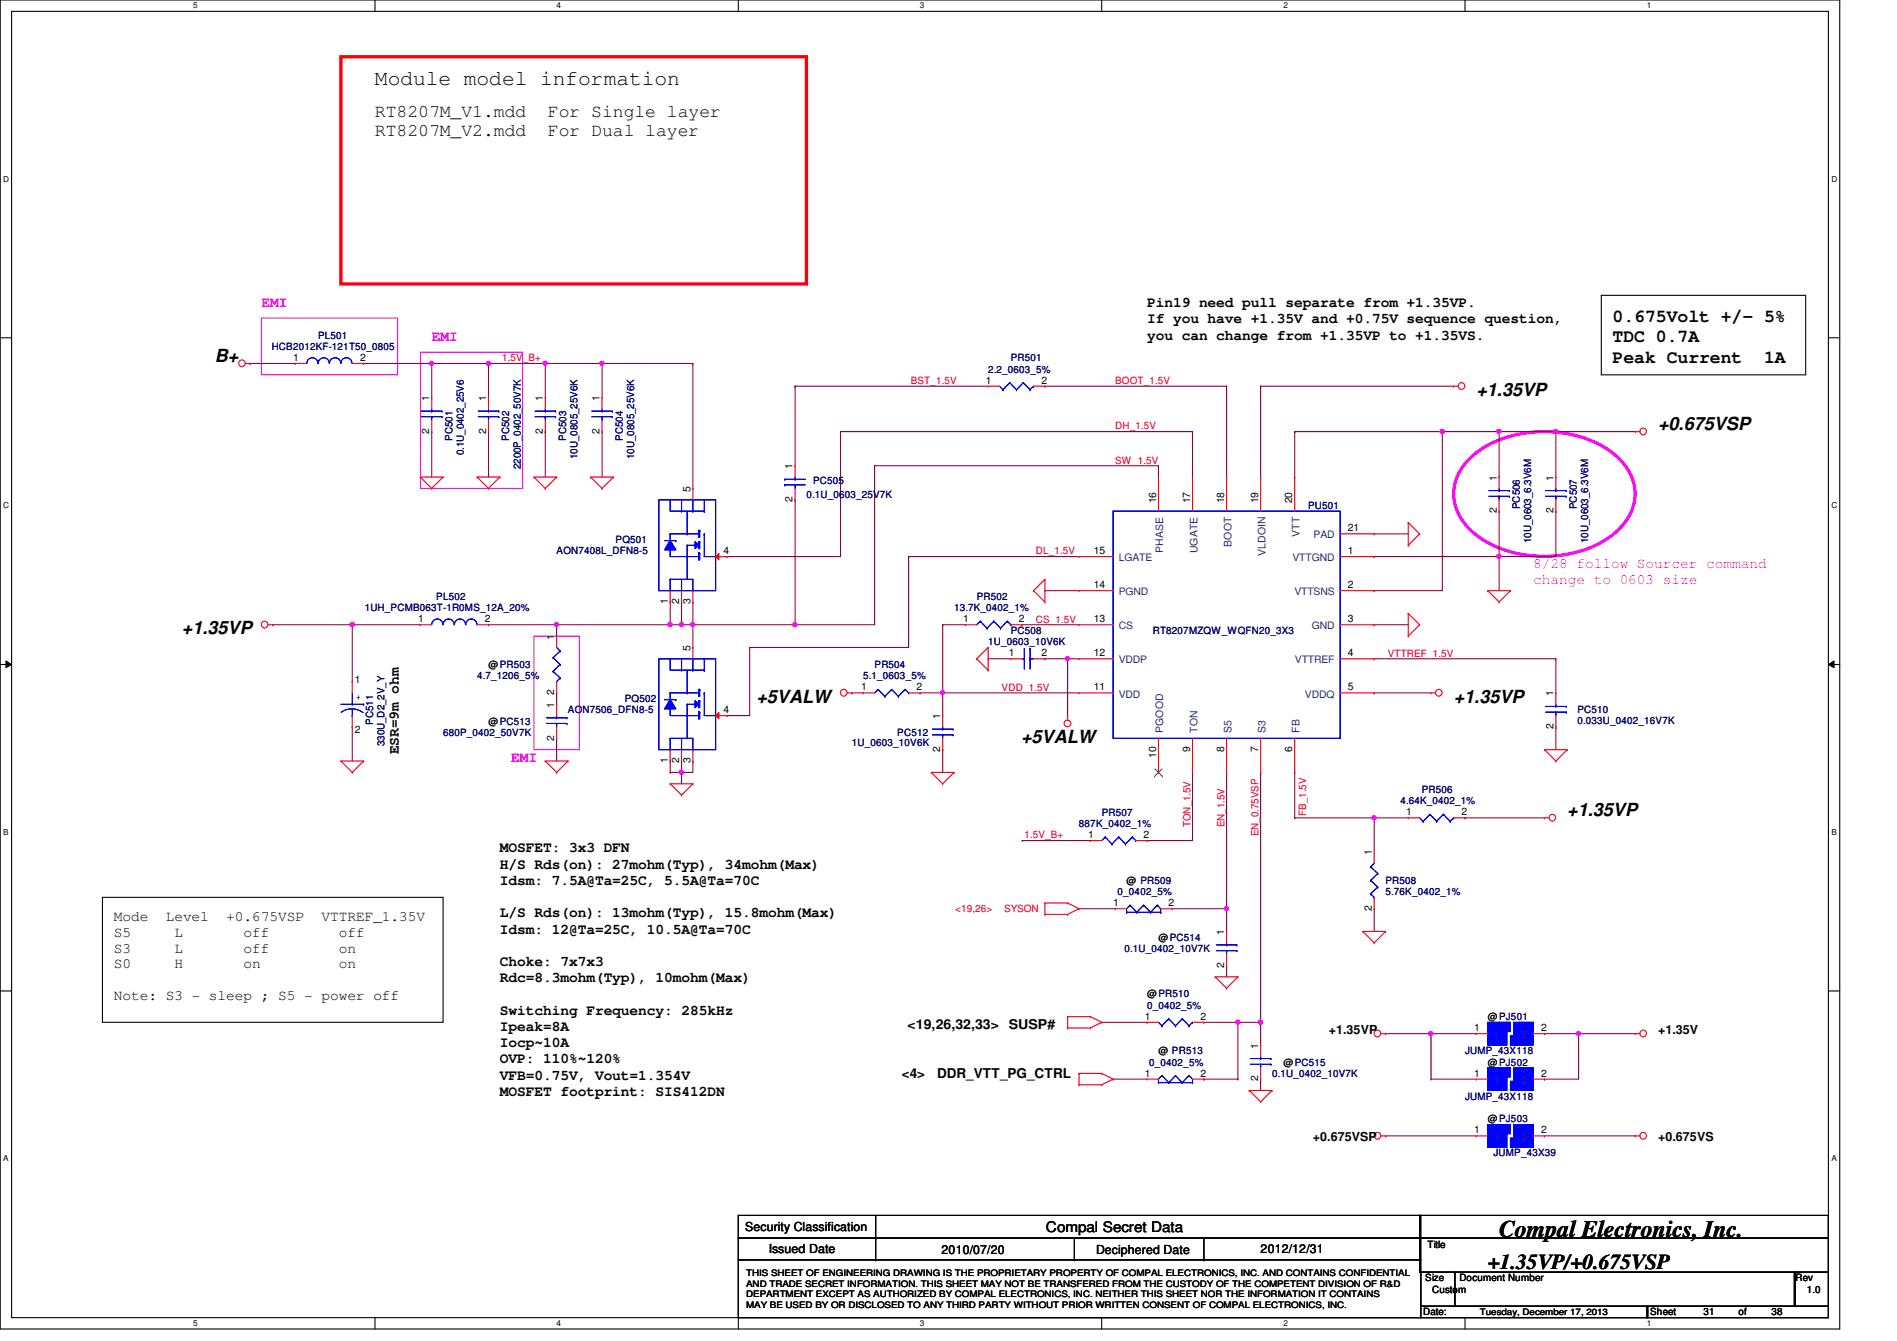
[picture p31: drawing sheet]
<svg xmlns="http://www.w3.org/2000/svg" width="297mm" height="210mm" viewBox="0 0 297 210" stroke-linecap="round" stroke-linejoin="round" font-family="sans-serif">
<defs><g id="words">
<text font-size="3.7" x="234.7" y="193.6">Compal Electronics, Inc.</text>
<g font-size="3.3">
<text x="58.7" y="13.3">Module model information</text>
<text x="233" y="198.6">+1.35VP/+0.675VSP</text>
</g>
<g font-size="2.8">
<text x="58.7" y="18.2">RT8207M_V1.mdd</text>
<text x="58.7" y="21.3">RT8207M_V2.mdd</text>
<text x="85.8" y="18.2">For Single layer</text>
<text x="85.8" y="21.3">For Dual layer</text>
<text x="252.5" y="50.4">0.675Volt +/- 5%</text>
<text x="252.5" y="53.6">TDC 0.7A</text>
<text x="33.7" y="56.6">B+</text>
<text x="252.5" y="56.8">Peak Current</text>
<text x="276.2" y="56.8">1A</text>
<text x="231.2" y="62">+1.35VP</text>
<text x="259.6" y="67.3">+0.675VSP</text>
<text x="28.5" y="99.3">+1.35VP</text>
<text x="118.4" y="110">+5VALW</text>
<text x="227.6" y="110">+1.35VP</text>
<text x="159.9" y="116.4">+5VALW</text>
<text x="245.4" y="127.8">+1.35VP</text>
</g>
<g font-size="2.3" fill="#f0f">
<text x="40.9" y="48.1">EMI</text>
<text x="67.6" y="53.4">EMI</text>
<text x="240.1" y="89">8/28 follow Sourcer command</text>
<text x="240.1" y="91.5">change to 0603 size</text>
<text x="80" y="119.2">EMI</text>
</g>
<g font-size="2.3">
<text x="179.6" y="48.1">Pin19 need pull separate from +1.35VP.</text>
<text x="179.6" y="50.6">If you have +1.35V and +0.75V sequence question,</text>
<text x="179.6" y="53.2">you can change from +1.35VP to +1.35VS.</text>
<text x="62.4" y="118.1" transform="rotate(-90 62.4 118.1)">ESR=9m ohm</text>
<text x="78.3" y="133.4">MOSFET: 3x3 DFN</text>
<text x="78.3" y="136">H/S Rds(on): 27mohm(Typ), 34mohm(Max)</text>
<text x="78.3" y="138.5">Idsm: 7.5A@Ta=25C, 5.5A@Ta=70C</text>
<text x="78.3" y="143.6">L/S Rds(on): 13mohm(Typ), 15.8mohm(Max)</text>
<text x="17.8" y="144.1">Mode</text>
<text x="17.8" y="146.6">S5</text>
<text x="17.8" y="149.1">S3</text>
<text x="25.9" y="144.1">Level</text>
<text x="27.3" y="146.6">L</text>
<text x="27.3" y="149.1">L</text>
<text x="35.4" y="144.1">+0.675VSP</text>
<text x="38.1" y="146.6">off</text>
<text x="38.1" y="149.1">off</text>
<text x="50.3" y="144.1">VTTREF_1.35V</text>
<text x="53" y="146.6">off</text>
<text x="53" y="149.1">on</text>
<text x="78.3" y="146.1">Idsm: 12@Ta=25C, 10.5A@Ta=70C</text>
<text x="17.8" y="151.6">S0</text>
<text x="27.3" y="151.6">H</text>
<text x="38.1" y="151.6">on</text>
<text x="53" y="151.6">on</text>
<text x="78.3" y="151.2">Choke: 7x7x3</text>
<text x="78.3" y="153.8">Rdc=8.3mohm(Typ), 10mohm(Max)</text>
<text x="17.8" y="156.6">Note: S3 - sleep ; S5 - power off</text>
<text x="78.3" y="158.8">Switching Frequency: 285kHz</text>
<text x="78.3" y="161.4">Ipeak=8A</text>
<text x="78.3" y="163.9">Iocp~10A</text>
<text x="78.3" y="166.5">OVP: 110%~120%</text>
<text x="78.3" y="169">VFB=0.75V, Vout=1.354V</text>
<text x="78.3" y="171.5">MOSFET footprint: SIS412DN</text>
<text x="163.8" y="192.9">Compal Secret Data</text>
</g>
<g font-size="2.1">
<text x="142.1" y="161.1">&lt;19,26,32,33&gt;</text>
<text x="157.9" y="161.1">SUSP#</text>
<text x="141.2" y="168.8">&lt;4&gt;</text>
<text x="146.7" y="168.8">DDR_VTT_PG_CTRL</text>
</g>
<g font-size="1.9">
<text x="208.1" y="161.8">+1.35VP</text>
<text x="259.6" y="161.8">+1.35V</text>
<text x="205.6" y="178.6">+0.675VSP</text>
<text x="259.6" y="178.6">+0.675VS</text>
<text x="116.7" y="192.7">Security Classification</text>
<text x="120.4" y="196.1">Issued Date</text>
<text x="147.4" y="196.3">2010/07/20</text>
<text x="171.6" y="196.3">Deciphered Date</text>
<text x="197.4" y="196.1">2012/12/31</text>
</g>
<g font-size="1.6" fill="#000080">
<text x="49.8" y="53">PL501</text>
<text x="42.5" y="54.8">HCB2012KF-121T50_0805</text>
<text x="154.7" y="58.3">2.2_0603_5%</text>
<text x="158.3" y="56.6">PR501</text>
<text x="70.9" y="69" transform="rotate(-90 70.9 69)">PC501</text>
<text x="72.6" y="71.3" transform="rotate(-90 72.6 71.3)">0.1U_0402_25V6</text>
<text x="79.8" y="69" transform="rotate(-90 79.8 69)">PC502</text>
<text x="88.6" y="69" transform="rotate(-90 88.6 69)">PC503</text>
<text x="90.4" y="71.8" transform="rotate(-90 90.4 71.8)">10U_0805_25V6K</text>
<text x="97.5" y="69" transform="rotate(-90 97.5 69)">PC504</text>
<text x="99.3" y="71.8" transform="rotate(-90 99.3 71.8)">10U_0805_25V6K</text>
<text x="81.5" y="73.4" transform="rotate(-90 81.5 73.4)">2200P_0402_50V7K</text>
<text x="126.3" y="77.9">0.1U_0603_25V7K</text>
<text x="127.3" y="75.8">PC505</text>
<text x="204.8" y="79.7">PU501</text>
<text x="238" y="79.7" transform="rotate(-90 238 79.7)">PC506</text>
<text x="246.9" y="79.7" transform="rotate(-90 246.9 79.7)">PC507</text>
<text x="87.2" y="86.8">AON7408L_DFN8-5</text>
<text x="96.4" y="85">PQ501</text>
<text x="239.8" y="85" transform="rotate(-90 239.8 85)">10U_0603_6.3V6M</text>
<text x="248.7" y="85" transform="rotate(-90 248.7 85)">10U_0603_6.3V6M</text>
<text x="57.1" y="95.7">1UH_PCMB063T-1R0MS_12A_20%</text>
<text x="68.3" y="93.9">PL502</text>
<text x="149.4" y="95.7">13.7K_0402_1%</text>
<text x="152.9" y="93.9">PR502</text>
<text x="154.7" y="101">1U_0603_10V6K</text>
<text x="158.3" y="99.2">PC508</text>
<text x="180.5" y="99.2">RT8207MZQW_WQFN20_3X3</text>
<text x="74.7" y="106.3">4.7_1206_5%</text>
<text x="135.2" y="106.3">5.1_0603_5%</text>
<text x="136.9" y="104.6">PR504</text>
<text x="58.4" y="113.5" transform="rotate(-90 58.4 113.5)">PC511</text>
<text x="88.9" y="111.7">AON7506_DFN8-5</text>
<text x="97.8" y="109.9">PQ502</text>
<text x="247" y="111.7">PC510</text>
<text x="247" y="113.3">0.033U_0402_16V7K</text>
<text x="60.2" y="116.8" transform="rotate(-90 60.2 116.8)">330U_D2_2V_Y</text>
<text x="69.4" y="115.2">680P_0402_50V7K</text>
<text x="133.4" y="116.8">1U_0603_10V6K</text>
<text x="140.5" y="115.2">PC512</text>
<text x="219.3" y="125.9">4.64K_0402_1%</text>
<text x="222.6" y="124.1">PR506</text>
<text x="168.9" y="129.5">887K_0402_1%</text>
<text x="172.5" y="127.7">PR507</text>
<text x="175" y="140.1">0_0402_5%</text>
<text x="217" y="138.3">PR508</text>
<text x="217" y="140.1">5.76K_0402_1%</text>
<text x="176.1" y="149">0.1U_0402_10V7K</text>
<text x="179.6" y="157.9">0_0402_5%</text>
<text x="180" y="166.8">0_0402_5%</text>
<text x="229.4" y="165">JUMP_43X118</text>
<text x="199.2" y="168.6">0.1U_0402_10V7K</text>
<text x="229.4" y="172.1">JUMP_43X118</text>
<text x="233.8" y="181">JUMP_43X39</text>
</g>
<g font-size="1.6">
<text x="45.9" y="56.5">1</text>
<text x="56.4" y="56.5">2</text>
<text x="67.2" y="62.8" transform="rotate(-90 67.2 62.8)">1</text>
<text x="76.1" y="62.8" transform="rotate(-90 76.1 62.8)">1</text>
<text x="85" y="62.8" transform="rotate(-90 85 62.8)">1</text>
<text x="93.9" y="62.8" transform="rotate(-90 93.9 62.8)">1</text>
<text x="154.4" y="60.1">1</text>
<text x="163.1" y="60.1">2</text>
<text x="67.2" y="67.9" transform="rotate(-90 67.2 67.9)">2</text>
<text x="76.1" y="67.9" transform="rotate(-90 76.1 67.9)">2</text>
<text x="85" y="67.9" transform="rotate(-90 85 67.9)">2</text>
<text x="93.9" y="67.9" transform="rotate(-90 93.9 67.9)">2</text>
<text x="108.1" y="77" transform="rotate(-90 108.1 77)">5</text>
<text x="124.1" y="73.4" transform="rotate(-90 124.1 73.4)">1</text>
<text x="234.4" y="75.2" transform="rotate(-90 234.4 75.2)">1</text>
<text x="243.2" y="75.2" transform="rotate(-90 243.2 75.2)">1</text>
<text x="124.1" y="78.6" transform="rotate(-90 124.1 78.6)">2</text>
<text x="181" y="78.8" transform="rotate(-90 181 78.8)">16</text>
<text x="186.3" y="78.8" transform="rotate(-90 186.3 78.8)">17</text>
<text x="191.7" y="78.8" transform="rotate(-90 191.7 78.8)">18</text>
<text x="197" y="78.8" transform="rotate(-90 197 78.8)">19</text>
<text x="202.3" y="78.8" transform="rotate(-90 202.3 78.8)">20</text>
<text x="211.1" y="83.2">21</text>
<text x="234.4" y="80.3" transform="rotate(-90 234.4 80.3)">2</text>
<text x="243.2" y="80.3" transform="rotate(-90 243.2 80.3)">2</text>
<text x="113.3" y="86.7">4</text>
<text x="171.3" y="86.7">15</text>
<text x="211.1" y="86.7">1</text>
<text x="104.6" y="94.6" transform="rotate(-90 104.6 94.6)">1</text>
<text x="106.3" y="94.6" transform="rotate(-90 106.3 94.6)">2</text>
<text x="108.1" y="94.6" transform="rotate(-90 108.1 94.6)">3</text>
<text x="171.3" y="92.1">14</text>
<text x="211.1" y="92.1">2</text>
<text x="65.5" y="97.4">1</text>
<text x="75.9" y="97.4">2</text>
<text x="86.8" y="100.1" transform="rotate(-90 86.8 100.1)">1</text>
<text x="108.1" y="101.9" transform="rotate(-90 108.1 101.9)">5</text>
<text x="150.8" y="97.4">1</text>
<text x="159.5" y="97.4">2</text>
<text x="171.3" y="97.4">13</text>
<text x="211.1" y="97.4">3</text>
<text x="55.5" y="106.8">1</text>
<text x="76.5" y="104.6">@PR503</text>
<text x="157.9" y="102.7">1</text>
<text x="163.1" y="102.7">2</text>
<text x="171.3" y="102.7">12</text>
<text x="211.1" y="102.7">4</text>
<text x="76.5" y="113.5">@PC513</text>
<text x="86.8" y="110.8" transform="rotate(-90 86.8 110.8)">1</text>
<text x="86.8" y="108.8" transform="rotate(-90 86.8 108.8)">2</text>
<text x="113.3" y="111.6">4</text>
<text x="134.8" y="108.1">1</text>
<text x="143.5" y="108.1">2</text>
<text x="147.2" y="112.6" transform="rotate(-90 147.2 112.6)">1</text>
<text x="171.3" y="108.1">11</text>
<text x="211.1" y="108.1">5</text>
<text x="243.2" y="109" transform="rotate(-90 243.2 109)">1</text>
<text x="55.5" y="114.7">2</text>
<text x="86.8" y="115.9" transform="rotate(-90 86.8 115.9)">2</text>
<text x="104.6" y="119.5" transform="rotate(-90 104.6 119.5)">1</text>
<text x="106.3" y="119.5" transform="rotate(-90 106.3 119.5)">2</text>
<text x="108.1" y="119.5" transform="rotate(-90 108.1 119.5)">3</text>
<text x="147.2" y="117.7" transform="rotate(-90 147.2 117.7)">2</text>
<text x="181" y="118.6" transform="rotate(-90 181 118.6)">10</text>
<text x="186.3" y="117.7" transform="rotate(-90 186.3 117.7)">9</text>
<text x="191.7" y="117.7" transform="rotate(-90 191.7 117.7)">8</text>
<text x="197" y="117.7" transform="rotate(-90 197 117.7)">7</text>
<text x="202.3" y="117.7" transform="rotate(-90 202.3 117.7)">6</text>
<text x="243.2" y="114.1" transform="rotate(-90 243.2 114.1)">2</text>
<text x="170.4" y="131.2">1</text>
<text x="179.1" y="131.2">2</text>
<text x="220.2" y="127.6">1</text>
<text x="228.9" y="127.6">2</text>
<text x="214.8" y="133.9" transform="rotate(-90 214.8 133.9)">1</text>
<text x="174.3" y="141.9">1</text>
<text x="176.4" y="138.3">@ PR509</text>
<text x="183" y="141.9">2</text>
<text x="214.8" y="142.6" transform="rotate(-90 214.8 142.6)">2</text>
<text x="181.4" y="147.2">@PC514</text>
<text x="191.7" y="146.3" transform="rotate(-90 191.7 146.3)">1</text>
<text x="191.7" y="151.5" transform="rotate(-90 191.7 151.5)">2</text>
<text x="179.3" y="159.6">1</text>
<text x="179.6" y="156.1">@PR510</text>
<text x="188" y="159.6">2</text>
<text x="230.8" y="161.4">1</text>
<text x="233" y="159.7">@PJ501</text>
<text x="241.3" y="161.4">2</text>
<text x="181.4" y="165">@ PR513</text>
<text x="197" y="164.1" transform="rotate(-90 197 164.1)">1</text>
<text x="201" y="166.8">@PC515</text>
<text x="233" y="166.8">@PJ502</text>
<text x="179.3" y="168.5">1</text>
<text x="188" y="168.5">2</text>
<text x="197" y="169.2" transform="rotate(-90 197 169.2)">2</text>
<text x="230.8" y="168.5">1</text>
<text x="241.3" y="168.5">2</text>
<text x="230.8" y="177.4">1</text>
<text x="233" y="175.7">@PJ503</text>
<text x="241.3" y="177.4">2</text>
<text x="223.5" y="195.4">Title</text>
<text x="223.2" y="200.6">Size</text>
<text x="224.2" y="202.4">Custom</text>
<text x="228.5" y="200.6">Document Number</text>
<text x="281.1" y="200.6">Rev</text>
<text x="282.9" y="202.4">1.0</text>
<text x="222.8" y="205.9">Date:</text>
<text x="258.4" y="205.9">Sheet</text>
<text x="266.7" y="205.9">31</text>
<text x="272.2" y="205.9">of</text>
<text x="277.4" y="205.9">38</text>
</g>
<g font-size="1.6" fill="#f00">
<text x="78.6" y="56.6">1.5V_B+</text>
<text x="142.6" y="60.1">BST_1.5V</text>
<text x="174.6" y="60.1">BOOT_1.5V</text>
<text x="174.6" y="67.2">DH_1.5V</text>
<text x="174.6" y="72.6">SW_1.5V</text>
<text x="162.2" y="86.8">DL_1.5V</text>
<text x="162.2" y="97.5">CS_1.5V</text>
<text x="217.3" y="102.8">VTTREF_1.5V</text>
<text x="156.8" y="108.1">VDD_1.5V</text>
<text x="160.4" y="131.2">1.5V_B+</text>
<text x="186.4" y="129.5" transform="rotate(-90 186.4 129.5)">TON_1.5V</text>
<text x="191.7" y="129.5" transform="rotate(-90 191.7 129.5)">EN_1.5V</text>
<text x="197.1" y="130.9" transform="rotate(-90 197.1 130.9)">EN_0.75VSP</text>
<text x="204.5" y="127.7" transform="rotate(-90 204.5 127.7)">FB_1.5V</text>
<text x="149.6" y="142.8">&lt;19,26&gt;</text>
<text x="157.2" y="142.8">SYSON</text>
</g>
<g font-size="1.6" fill="#004080">
<text x="175.2" y="87.8">LGATE</text>
<text x="182.2" y="86.5" transform="rotate(-90 182.2 86.5)">PHASE</text>
<text x="187.5" y="86.6" transform="rotate(-90 187.5 86.6)">UGATE</text>
<text x="192.8" y="85.6" transform="rotate(-90 192.8 85.6)">BOOT</text>
<text x="198.2" y="87" transform="rotate(-90 198.2 87)">VLDOIN</text>
<text x="202.4" y="87.8">VTTGND</text>
<text x="203.5" y="84" transform="rotate(-90 203.5 84)">VTT</text>
<text x="205.7" y="84.3">PAD</text>
<text x="175.2" y="93.2">PGND</text>
<text x="202.7" y="93.2">VTTSNS</text>
<text x="175.2" y="98.5">CS</text>
<text x="205.4" y="98.5">GND</text>
<text x="175.2" y="103.8">VDDP</text>
<text x="202.8" y="103.8">VTTREF</text>
<text x="175.2" y="109.2">VDD</text>
<text x="204.3" y="109.2">VDDQ</text>
<text x="182.2" y="114.7" transform="rotate(-90 182.2 114.7)">PGOOD</text>
<text x="187.5" y="114.7" transform="rotate(-90 187.5 114.7)">TON</text>
<text x="192.8" y="114.7" transform="rotate(-90 192.8 114.7)">S5</text>
<text x="198.2" y="114.7" transform="rotate(-90 198.2 114.7)">S3</text>
<text x="203.5" y="114.7" transform="rotate(-90 203.5 114.7)">FB</text>
<text x="233.8" y="162.5">1</text>
<text x="238.3" y="162.5">2</text>
<text x="233.8" y="169.6">1</text>
<text x="238.3" y="169.6">2</text>
<text x="233.8" y="178.5">1</text>
<text x="238.3" y="178.5">2</text>
</g>
<text font-size="1.6" fill="#00f" x="55.7" y="109.5">+</text>
<g font-size="1.4">
<text x="116.8" y="201.4">AND TRADE SECRET INFORMATION. THIS SHEET MAY NOT BE TRANSFERED FROM THE CUSTODY OF THE COMPETENT DIVISION OF R&amp;D</text>
<text x="116.8" y="203">DEPARTMENT EXCEPT AS AUTHORIZED BY COMPAL ELECTRONICS, INC. NEITHER THIS SHEET NOR THE INFORMATION IT CONTAINS</text>
<text x="116.8" y="199.7">THIS SHEET OF ENGINEERING DRAWING IS THE PROPRIETARY PROPERTY OF COMPAL ELECTRONICS, INC. AND CONTAINS CONFIDENTIAL</text>
<text x="116.8" y="204.7">MAY BE USED BY OR DISCLOSED TO ANY THIRD PARTY WITHOUT PRIOR WRITTEN CONSENT OF COMPAL ELECTRONICS, INC.</text>
<text x="231.7" y="205.8">Tuesday, December 17, 2013</text>
</g>
<g font-size="1.3">
<text x="30.3" y="1.3">5</text>
<text x="87.2" y="1.3">4</text>
<text x="144.1" y="1.3">3</text>
<text x="201" y="1.3">2</text>
<text x="257.8" y="1.3">1</text>
<text x=".5" y="28.4">D</text>
<text x="286.8" y="28.4">D</text>
<text x=".5" y="79.5">C</text>
<text x="286.8" y="79.5">C</text>
<text x=".5" y="130.7">B</text>
<text x="286.8" y="130.7">B</text>
<text x=".5" y="181.8">A</text>
<text x="286.8" y="181.8">A</text>
<text x="30.3" y="207.6">5</text>
<text x="87.2" y="207.6">4</text>
<text x="144.1" y="207.6">3</text>
<text x="201" y="207.6">2</text>
<text x="257.8" y="207.6">1</text>
</g>
</g></defs>
<path d="M0 0h288.1v208h-288.1zM1.8 1.8h284.5v204.4h-284.5z" fill="none" stroke="#000" stroke-width=".17"/>
<g fill="#fff">
<path d="M30.3 .2h.6v1.4h-.6z"/>
<path d="M30.3 206.4h.6v1.4h-.6z"/>
</g>
<path d="M58.7 0v1.8M58.7 206.2v1.8" fill="none" stroke="#000" stroke-width=".17"/>
<g fill="#fff">
<path d="M87.2 .2h.6v1.4h-.6z"/>
<path d="M87.2 206.4h.6v1.4h-.6z"/>
</g>
<path d="M115.6 0v1.8M115.6 206.2v1.8" fill="none" stroke="#000" stroke-width=".17"/>
<g fill="#fff">
<path d="M144.1 .2h.6v1.4h-.6z"/>
<path d="M144.1 206.4h.6v1.4h-.6z"/>
</g>
<path d="M172.5 0v1.8M172.5 206.2v1.8" fill="none" stroke="#000" stroke-width=".17"/>
<g fill="#fff">
<path d="M201 .2h.6v1.4h-.6z"/>
<path d="M201 206.4h.6v1.4h-.6z"/>
</g>
<path d="M229.4 0v1.8M229.4 206.2v1.8" fill="none" stroke="#000" stroke-width=".17"/>
<g fill="#fff">
<path d="M257.8 .2h.7v1.4h-.7z"/>
<path d="M257.8 206.4h.7v1.4h-.7z"/>
<path d="M.5 27.3h.9v1.4h-.9z"/>
<path d="M286.8 27.3h.9v1.4h-.9z"/>
<path d="M.5 78.4h.9v1.4h-.9z"/>
<path d="M286.8 78.4h.9v1.4h-.9z"/>
</g>
<path d="M0 52.9h1.8M286.3 52.9h1.8" fill="none" stroke="#000" stroke-width=".17"/>
<g fill="#fff">
<path d="M.5 129.5h.8v1.4h-.8z"/>
<path d="M286.8 129.5h.8v1.4h-.8z"/>
</g>
<path d="M0 104h1.8M286.3 104h1.8" fill="none" stroke="#000" stroke-width=".17"/>
<path d="M.9 103.5l.9 .5-.9 .5zM286.3 104l.9-.5v1z" fill="#000"/>
<path d="M.9 103.5l.9 .5-.9 .5zM286.3 104l.9-.5v1z" fill="none" stroke="#000" stroke-width=".16"/>
<g fill="#fff">
<path d="M.5 180.6h.8v1.4h-.8z"/>
<path d="M286.8 180.6h.8v1.4h-.8z"/>
</g>
<path d="M250.7 46.2h32v12.5h-32zM0 155.1h1.8M16 140.5h53.4v19.5h-53.4zM286.3 155.1h1.8" fill="none" stroke="#000" stroke-width=".17"/>
<path d="M53.4 8.9h72.9v35.5h-72.9z" fill="none" stroke="#f00" stroke-width=".51"/>
<path d="M40.9 49.8h21.4v8.9h-21.4zM65.8 55.1h16v21.4h-16zM83.6 99.6h7.1v17.7h-7.1z" fill="none" stroke="#f0f" stroke-width=".17"/>
<path d="M229.8 72.1a16.2 16.2 0 0 1 12-4.5 16.8 16.8 0 0 1 12 4.5 7.3 7.3 0 0 1 0 10.4 16.3 16.3 0 0 1-12 4.6 16.6 16.6 0 0 1-12-4.6 7.3 7.3 0 0 1 0-10.4z" fill="none" stroke="#f0f" stroke-width=".51"/>
<path d="M67.6 56.9h.1M67.6 56.9v5.3" fill="none" stroke="#800040" stroke-width=".17"/>
<circle cx="67.6" cy="56.9" r=".32" fill="#f0f"/>
<circle cx="67.6" cy="56.9" r=".32" fill="none" stroke="#f0f" stroke-width=".17"/>
<path d="M76.5 56.9h.1M76.5 56.9v5.3" fill="none" stroke="#800040" stroke-width=".17"/>
<circle cx="76.5" cy="56.9" r=".32" fill="#f0f"/>
<circle cx="76.5" cy="56.9" r=".32" fill="none" stroke="#f0f" stroke-width=".17"/>
<g fill="none" stroke="#800040" stroke-width=".17">
<path d="M56.9 56.9h.1M56.9 56.9h28.5M67.6 56.9h.1M76.5 56.9h.1M85.4 56.9h.1M85.4 56.9v5.3M67.6 67.6h.1M67.6 67.6v7.1M76.5 67.6h.1M76.5 67.6v7.1M85.4 67.6h.1M85.4 67.6v7.1"/>
<path d="M87.2 97.8h.1M87.2 97.8v1.8M87.2 97.8h17.7M87.2 108.5h.1M87.2 115.6h.1M87.2 108.5v1.7M87.2 115.6v3.5"/>
</g>
<circle cx="104.9" cy="97.8" r=".32" fill="#f0f"/>
<circle cx="104.9" cy="97.8" r=".32" fill="none" stroke="#f0f" stroke-width=".17"/>
<circle cx="87.1" cy="97.8" r=".32" fill="#f0f"/>
<circle cx="87.1" cy="97.8" r=".32" fill="none" stroke="#f0f" stroke-width=".17"/>
<path d="M106.7 94.2h.1M106.7 97.8h.1M106.7 94.2v3.6M106.7 97.8h1.8" fill="none" stroke="#800040" stroke-width=".17"/>
<circle cx="108.5" cy="97.8" r=".32" fill="#f0f"/>
<circle cx="108.5" cy="97.8" r=".32" fill="none" stroke="#f0f" stroke-width=".17"/>
<circle cx="106.7" cy="97.8" r=".32" fill="#f0f"/>
<circle cx="106.7" cy="97.8" r=".32" fill="none" stroke="#f0f" stroke-width=".17"/>
<g fill="none" stroke="#800040" stroke-width=".17">
<path d="M131.6 67.6h.1M131.6 67.6h55.1M136.9 72.9h.1M136.9 72.9h44.5M181.4 72.9h.1M181.4 72.9v1.8M186.7 67.6h.1M186.7 67.6v7.1M197.4 60.5h.1M197.4 60.5v14.2M202.7 67.6h.1M202.7 67.6h23.1"/>
<path d="M104.9 94.2h.1M104.9 97.8h.1M104.9 94.2v3.6M104.9 97.8h1.8M108.5 97.8h.1M108.5 97.8v3.5M124.5 97.8h.1M124.5 97.8h12.4M163.6 92.5h.1M163.6 92.5h5.3"/>
</g>
<circle cx="124.5" cy="97.8" r=".32" fill="#f0f"/>
<circle cx="124.5" cy="97.8" r=".32" fill="none" stroke="#f0f" stroke-width=".17"/>
<g fill="none" stroke="#800040" stroke-width=".17">
<path d="M202.7 67.6h.1M202.7 67.6v7.1M234.7 67.6h.1M234.7 67.6h8.9M243.6 67.6h.1M243.6 67.6v7.1M55.2 97.8h.1M55.2 97.8h10.6M142.3 87.1h.1M142.3 87.1v14.2h-24.9M147.6 97.8h.1M147.6 97.8v10.7h-3.5"/>
<path d="M160.1 97.8h.1M160.1 97.8h8.8M234.7 80h.1M234.7 80v7.1M104.9 119.1h.1M104.9 119.1v1.8M117.4 101.3h.1M144.1 108.5h.1"/>
</g>
<circle cx="55.1" cy="97.8" r=".32" fill="#f0f"/>
<circle cx="55.1" cy="97.8" r=".32" fill="none" stroke="#f0f" stroke-width=".17"/>
<g fill="none" stroke="#800040" stroke-width=".17">
<path d="M124.5 78.2h.1M124.5 60.5h.1M124.5 60.5v12.4M124.5 78.2v19.6M124.5 60.5h30.2M225.8 67.6h.1M225.8 67.6h8.9M147.6 97.8h.1M147.6 97.8h3.6M133.4 108.5h.1M133.4 108.5h1.8M147.6 108.5h.1"/>
<path d="M147.6 108.5v3.5M243.6 113.8h.1M243.6 103.1h.1M243.6 103.1v5.4M243.6 113.8v3.5"/>
</g>
<circle cx="234.7" cy="67.5" r=".32" fill="#f0f"/>
<circle cx="234.7" cy="67.5" r=".32" fill="none" stroke="#f0f" stroke-width=".17"/>
<path d="M234.7 67.6h.1M234.7 67.6v7.1M147.6 108.5h.1M147.6 108.5h21.3" fill="none" stroke="#800040" stroke-width=".17"/>
<circle cx="147.6" cy="108.4" r=".32" fill="#f0f"/>
<circle cx="147.6" cy="108.4" r=".32" fill="none" stroke="#f0f" stroke-width=".17"/>
<path d="M197.4 60.5h.1M197.4 60.5h30.2M215.2 108.5h.1M215.2 108.5h8.9M168.9 142.2h.1M168.9 142.2h5.7M183.5 142.2h.1M183.5 142.2h8.6M192.1 142.2h.1M192.1 142.2v3.6" fill="none" stroke="#800040" stroke-width=".17"/>
<circle cx="192" cy="142.2" r=".32" fill="#f0f"/>
<circle cx="192" cy="142.2" r=".32" fill="none" stroke="#f0f" stroke-width=".17"/>
<path d="M108.5 56.9h.1M108.5 56.9v19.6M225.8 67.6h.1M225.8 67.6v24.9h-10.6M215.2 97.8h.1M215.2 92.5h.1M215.2 97.8h5.3M147.6 117.3h.1M147.6 117.3v3.6" fill="none" stroke="#800040" stroke-width=".17"/>
<circle cx="225.8" cy="67.5" r=".32" fill="#f0f"/>
<circle cx="225.8" cy="67.5" r=".32" fill="none" stroke="#f0f" stroke-width=".17"/>
<path d="M154.7 103.1h.1M154.7 103.1h3.6M106.7 120.9h.1M106.7 120.9h1.8M106.7 120.9v1.8" fill="none" stroke="#800040" stroke-width=".17"/>
<circle cx="106.7" cy="120.9" r=".32" fill="#f0f"/>
<circle cx="106.7" cy="120.9" r=".32" fill="none" stroke="#f0f" stroke-width=".17"/>
<path d="M108.5 119.1h.1M108.5 119.1v1.8M167.2 103.1h.1M167.2 103.1h1.7M167.2 103.1v8.9" fill="none" stroke="#800040" stroke-width=".17"/>
<circle cx="167.1" cy="103.1" r=".32" fill="#f0f"/>
<circle cx="167.1" cy="103.1" r=".32" fill="none" stroke="#f0f" stroke-width=".17"/>
<g fill="none" stroke="#800040" stroke-width=".17">
<path d="M163.6 60.5h.1M163.6 60.5h28.5M192.1 60.5h.1M192.1 60.5v14.2M55.2 97.8h.1M55.2 97.8v8.9M108.5 94.2h.1M108.5 94.2v3.6M142.3 87.1h.1M142.3 87.1h26.6M215.2 83.6h.1M215.2 83.6h5.3"/>
<path d="M243.6 80h.1M243.6 80v7.1M55.2 113.8h.1M55.2 113.8v5.3M160.1 131.6h.1M160.1 131.6h10.6M179.6 131.6h.1M186.7 120.9h.1M186.7 120.9v10.7h-7.1M202.7 120.9h.1M202.7 128h.1M202.7 120.9v7.1"/>
<path d="M202.7 128h17.8M215.2 128h.1M215.2 128v5.3M229.4 128h.1M229.4 128h12.4M215.2 142.2h.1M215.2 142.2v3.6"/>
</g>
<circle cx="215.2" cy="128" r=".32" fill="#f0f"/>
<circle cx="215.2" cy="128" r=".32" fill="none" stroke="#f0f" stroke-width=".17"/>
<path d="M42.7 97.8h.1M42.7 97.8h12.5M215.2 103.1h.1M215.2 103.1h28.4M197.4 120.9h.1M197.4 120.9v39.1h-3.6M172.5 160h7.1M179.6 160h.1M193.8 160h.1" fill="none" stroke="#800040" stroke-width=".17"/>
<circle cx="197.4" cy="160" r=".32" fill="#f0f"/>
<circle cx="197.4" cy="160" r=".32" fill="none" stroke="#f0f" stroke-width=".17"/>
<g fill="none" stroke="#800040" stroke-width=".17">
<path d="M39.2 56.9h.1M39.2 56.9h7.1M243.6 67.6h.1M243.6 67.6h12.5M108.5 97.8h.1M108.5 97.8h16M163.6 103.1h.1M163.6 103.1h3.6M192.1 151.1h.1M192.1 151.1v1.8M197.4 160h.1M197.4 168.9h.1"/>
<path d="M197.4 160v3.6M197.4 168.9v1.8"/>
</g>
<circle cx="243.6" cy="67.5" r=".32" fill="#f0f"/>
<circle cx="243.6" cy="67.5" r=".32" fill="none" stroke="#f0f" stroke-width=".17"/>
<path d="M131.6 67.6h.1M131.6 67.6v19.5h-17.8M136.9 72.9h.1M136.9 72.9v24.9M76.5 97.8h.1M76.5 97.8h10.7M113.8 87.1h.1M215.2 87.1h.1M215.2 87.1h28.4M234.7 87.1h.1M234.7 87.1v5.4" fill="none" stroke="#800040" stroke-width=".17"/>
<circle cx="234.7" cy="87.1" r=".32" fill="#f0f"/>
<circle cx="234.7" cy="87.1" r=".32" fill="none" stroke="#f0f" stroke-width=".17"/>
<path d="M94.3 56.9h.1M94.3 56.9h14.2M113.8 112h.1M117.4 101.3h.1M117.4 101.3v10.7h-3.6M192.1 120.9h.1M192.1 120.9v21.3" fill="none" stroke="#800040" stroke-width=".17"/>
<circle cx="94.2" cy="56.9" r=".32" fill="#f0f"/>
<circle cx="94.2" cy="56.9" r=".32" fill="none" stroke="#f0f" stroke-width=".17"/>
<path d="M217 161.8h.1M217 161.8h7.1M224.1 161.8h.1M224.1 161.8v7.1M241.8 168.9h.1M247.2 161.8h.1M247.2 161.8v7.1h-5.4" fill="none" stroke="#800040" stroke-width=".17"/>
<circle cx="224" cy="161.8" r=".32" fill="#f0f"/>
<circle cx="224" cy="161.8" r=".32" fill="none" stroke="#f0f" stroke-width=".17"/>
<path d="M224.1 168.9h.1M224.1 168.9h7.1M247.2 161.8h.1M247.2 161.8h8.9" fill="none" stroke="#800040" stroke-width=".17"/>
<circle cx="247.2" cy="161.8" r=".32" fill="#f0f"/>
<circle cx="247.2" cy="161.8" r=".32" fill="none" stroke="#f0f" stroke-width=".17"/>
<path d="M85.4 56.9h.1M85.4 56.9h8.9M94.3 56.9h.1M94.3 56.9v5.3M217 177.8h.1M217 177.8h14.2M224.1 161.8h.1M224.1 161.8h7.1M241.8 161.8h.1M241.8 177.8h.1M241.8 161.8h5.4M241.8 177.8h14.3" fill="none" stroke="#800040" stroke-width=".17"/>
<circle cx="85.4" cy="56.9" r=".32" fill="#f0f"/>
<circle cx="85.4" cy="56.9" r=".32" fill="none" stroke="#f0f" stroke-width=".17"/>
<path d="M94.3 67.6h.1M94.3 67.6v7.1M106.7 119.1h.1M106.7 119.1v1.8h-1.8M104.9 120.9h.1M174.3 168.9h.1M174.3 168.9h5.3M188.5 168.9h.1M188.5 168.9h5.3M193.8 168.9h.1M193.8 160v8.9" fill="none" stroke="#800040" stroke-width=".17"/>
<circle cx="193.8" cy="160" r=".32" fill="#f0f"/>
<circle cx="193.8" cy="160" r=".32" fill="none" stroke="#f0f" stroke-width=".17"/>
<path d="M188.5 160h.1M188.5 160h5.3" fill="none" stroke="#800040" stroke-width=".17"/>
<g fill="none" stroke="#f00" stroke-width=".17">
<path d="M38.4 56.9h.8M39.2 56.9h.1M65.8 74.7h.1M65.8 74.7h3.6M65.8 74.7l1.8 1.8M67.6 76.5h.1M69.4 74.7h.1M69.4 74.7l-1.8 1.8M74.7 74.7h.1M74.7 74.7h3.6M74.7 74.7l1.8 1.8M76.5 76.5h.1"/>
<path d="M78.3 74.7h.1M78.3 74.7l-1.8 1.8M83.6 74.7h.1M83.6 74.7h3.6M83.6 74.7l1.8 1.8M85.4 76.5h.1M87.2 74.7h.1M87.2 74.7l-1.8 1.8M92.5 74.7h.1M92.5 74.7h3.6M92.5 74.7l1.8 1.8M94.3 76.5h.1"/>
<path d="M96.1 74.7h.1M96.1 74.7l-1.8 1.8M227.6 60.5h.1M227.6 60.5h.7M256.1 67.6h.1M256.1 67.6h.7M42 97.8h.7M42.7 97.8h.1M161.8 92.5h.1M161.8 92.5l1.8 1.7M163.6 94.2h.1M163.6 90.7h.1"/>
<path d="M163.6 90.7v3.5M163.6 90.7l-1.8 1.8M220.5 99.6h.1M220.5 96h.1M220.5 85.3h.1M220.5 81.8h.1M220.5 81.8v3.5M220.5 96v3.6M220.5 96l1.8 1.8M220.5 81.8l1.8 1.8M222.3 97.8h.1M222.3 83.6h.1"/>
<path d="M222.3 97.8l-1.8 1.8M222.3 83.6l-1.8 1.7M233 92.5h.1M233 92.5h3.5M233 92.5l1.7 1.7M234.7 94.2h.1M236.5 92.5h.1M236.5 92.5l-1.8 1.7M53.4 119.1h.1M53.4 119.1h3.5M53.4 119.1l1.8 1.8M56.9 119.1h.1"/>
<path d="M56.9 119.1l-1.7 1.8M85.4 119.1h.1M85.4 119.1h3.5M85.4 119.1l1.8 1.8M88.9 119.1h.1M88.9 119.1l-1.7 1.8M132.7 108.5h.7M133.4 108.5h.1M152.9 103.1h.1M152.9 103.1l1.8 1.8M154.7 104.9h.1M154.7 101.3h.1"/>
<path d="M154.7 101.3v3.6M154.7 101.3l-1.8 1.8M167.2 112h.1M167.2 112v.7M224.1 108.5h.1M224.1 108.5h.7M241.8 117.3h.1M241.8 117.3h3.6M241.8 117.3l1.8 1.8M243.6 119.1h.1M245.4 117.3h.1M245.4 117.3l-1.8 1.8"/>
<path d="M55.2 120.9h.1M87.2 120.9h.1M104.9 122.7h.1M104.9 122.7h3.6M104.9 122.7l1.8 1.8M106.7 124.5h.1M108.5 122.7h.1M108.5 122.7l-1.8 1.8M145.8 120.9h.1M145.8 120.9h3.6M145.8 120.9l1.8 1.8M147.6 122.7h.1"/>
<path d="M149.4 120.9h.1M149.4 120.9l-1.8 1.8M241.8 128h.1M241.8 128h.8M163.6 143.1h.1M163.6 141.4h.1M163.6 141.4h3.6M163.6 143.1h3.6M163.6 141.4v1.7M167.2 159.1h.1M167.2 141.4h.1M167.2 143.1h.1"/>
<path d="M167.2 159.1h3.5M167.2 159.1v1.8M167.2 141.4l1.7 .8M168.9 142.2h.1M168.9 142.2l-1.7 .9M170.7 159.1h.1M170.7 159.1l1.8 .9M190.3 152.9h.1M190.3 152.9h3.5M190.3 152.9l1.8 1.8M192.1 154.7h.1M193.8 152.9h.1"/>
<path d="M193.8 152.9l-1.7 1.8M213.4 145.8h.1M213.4 145.8h3.6M213.4 145.8l1.8 1.8M215.2 147.6h.1M217 145.8h.1M217 145.8l-1.8 1.8M167.2 160.9h.1M167.2 160.9h3.5M168.9 169.8h.1M168.9 168h.1M168.9 169.8h3.6"/>
<path d="M168.9 168v1.8M168.9 168h3.6M170.7 160.9h.1M172.5 160h.1M172.5 169.8h.1M172.5 168h.1M172.5 160l-1.8 .9M172.5 168l1.8 .9M174.3 168.9h.1M174.3 168.9l-1.8 .9M195.6 170.7h.1M195.6 170.7h3.6"/>
<path d="M195.6 170.7l1.8 1.8M197.4 172.5h.1M199.2 170.7h.1M199.2 170.7l-1.8 1.8M216.2 161.8h.8M216.2 177.8h.8M217 161.8h.1M217 177.8h.1M256.1 161.8h.1M256.1 177.8h.1M256.1 161.8h.7M256.1 177.8h.7"/>
<circle cx="37.9" cy="56.9" r=".52"/>
<circle cx="228.8" cy="60.4" r=".52"/>
<circle cx="257.3" cy="67.5" r=".52"/>
<circle cx="41.4" cy="97.8" r=".52"/>
<circle cx="132.1" cy="108.4" r=".52"/>
<circle cx="167.2" cy="113.2" r=".52"/>
<circle cx="225.3" cy="108.4" r=".52"/>
<circle cx="243.1" cy="128" r=".52"/>
<circle cx="215.7" cy="177.8" r=".52"/>
<circle cx="215.7" cy="161.8" r=".52"/>
<circle cx="257.3" cy="161.8" r=".52"/>
<circle cx="257.3" cy="177.8" r=".52"/>
</g>
<g fill="none" stroke="#000" stroke-width=".17">
<path d="M115.6 190.2h106.9v3.6h-106.9zM115.6 193.8h106.9v3.4h-106.9zM115.6 197.2h106.9v9h-106.9zM137.1 193.8h.1M137.1 197.2h.1M137.1 190.2v7M168.2 197.2h.1M168.2 193.8v3.4M188.5 197.2h.1M188.5 193.8v3.4M222.3 190.2h64v3.6h-64zM222.3 193.8h64v5.3h-64z"/>
<path d="M222.5 199.1h5.3v5.4h-5.3zM227.8 199.1h53.3v5.4h-53.3zM281 199.1h5.3v5.4h-5.3zM222.5 204.5h35.5v1.7h-35.5zM257.8 204.5h28.5v1.7h-28.5z"/>
</g>
<path d="M233 176h1.7v3.6h-1.7z" fill-rule="evenodd" fill="#00f"/>
<path d="M233 176h1.7v3.6h-1.7z" fill="none" stroke="#00f" stroke-width=".17"/>
<path d="M234.7 176h1.3v3.6h-1.3z" fill-rule="evenodd" fill="#00f"/>
<path d="M234.7 176h1.3v3.6h-1.3z" fill="none" stroke="#00f" stroke-width=".17"/>
<path d="M236 176h.5v1.5h-.5z" fill-rule="evenodd" fill="#00f"/>
<path d="M236 176h.5v1.5h-.5z" fill="none" stroke="#00f" stroke-width=".17"/>
<path d="M236.5 178.1h.6v1.5h-.6z" fill-rule="evenodd" fill="#00f"/>
<path d="M236.5 178.1h.6v1.5h-.6z" fill="none" stroke="#00f" stroke-width=".17"/>
<path d="M237.1 176h1.2v3.6h-1.2z" fill-rule="evenodd" fill="#00f"/>
<path d="M237.1 176h1.2v3.6h-1.2z" fill="none" stroke="#00f" stroke-width=".17"/>
<path d="M238.3 176h1.8v3.6h-1.8z" fill-rule="evenodd" fill="#00f"/>
<path d="M238.3 176h1.8v3.6h-1.8z" fill="none" stroke="#00f" stroke-width=".17"/>
<path d="M233 176h1.7v3.6h-1.7z" fill-rule="evenodd" fill="#00f"/>
<path d="M233 176h1.7v3.6h-1.7z" fill="none" stroke="#00f" stroke-width=".17"/>
<path d="M234.7 176h1.3v3.6h-1.3z" fill-rule="evenodd" fill="#00f"/>
<path d="M234.7 176h1.3v3.6h-1.3z" fill="none" stroke="#00f" stroke-width=".17"/>
<path d="M236 176h.5v1.5h-.5z" fill-rule="evenodd" fill="#00f"/>
<path d="M236 176h.5v1.5h-.5z" fill="none" stroke="#00f" stroke-width=".17"/>
<path d="M236.5 178.1h.6v1.5h-.6z" fill-rule="evenodd" fill="#00f"/>
<path d="M236.5 178.1h.6v1.5h-.6z" fill="none" stroke="#00f" stroke-width=".17"/>
<path d="M237.1 176h1.2v3.6h-1.2z" fill-rule="evenodd" fill="#00f"/>
<path d="M237.1 176h1.2v3.6h-1.2z" fill="none" stroke="#00f" stroke-width=".17"/>
<path d="M238.3 176h1.8v3.6h-1.8z" fill-rule="evenodd" fill="#00f"/>
<g fill="none" stroke="#00f" stroke-width=".17">
<path d="M104.9 78.2h.1M104.9 78.2v1.8h5.4M106.7 78.2v1.8M108.5 78.2v1.8M110.3 78.2v1.8M242 77.7h3.2M242 76.8h3.2M243.6 76.8h.1M243.6 77.7h.1M243.6 76.5v.3M243.6 77.7v.5M245.2 77.7h.1"/>
<path d="M245.2 76.8h.1M104.1 84.6h1.7M104.9 83.6h.1M104.9 86.1h.1M104.9 92.5h.1M104.9 83.6h4.5M104.9 83.6v1M104.9 86.1v1M104.9 90.7v1.8M105.8 84.6h.1M106.7 92.5h.1M106.7 80h.1"/>
<path d="M106.7 90.7v1.8M107.6 83.6h.1M107.6 87.1h.1M107.6 85.3h1.2M107.6 80v3.6M107.6 87.1v3.6M108.5 92.5h.1M108.5 80h.1M108.5 90.7v1.8M108.8 85.3h.1M109.4 83h.1M109.4 86.6h.1"/>
<path d="M109.4 84.8h.1M109.4 83v1.1M109.4 84.8v1.1M109.4 86.6v1.1M109.4 83h.2M109.4 86.6h.2M109.4 84.8h.2M109.6 83h.1M109.6 86.6h.1M109.6 84.8h.1M109.6 83v1.1M109.6 84.8v1.1"/>
<path d="M109.6 86.6v1.1M110.3 80h.1M110.3 83.6h.1M110.3 83.6v3.5h1.8M112.1 87.1h.1M173.1 131h.1M173.1 131l-.6 .6M173.1 131l1 1.1M174.1 132.1h.1M175.2 131h.1M175.2 131l-1.1 1.1M175.2 131l1 1.1"/>
<path d="M176.2 132.1h.1M177.3 131h.1M177.3 131l-1.1 1.1M177.3 131l.5 .6M177.8 131.6h.1M222.3 128l.5 .6M222.8 128.6h.1M223.9 127.5h.1M223.9 127.5l-1.1 1.1M223.9 127.5l1.1 1.1M225 128.6h.1M226 127.5h.1"/>
<path d="M226 127.5l-1 1.1M226 127.5l1.1 1.1M227.1 128.6h.1M227.6 128h.1M227.6 128l-.5 .6M238.3 176h1.8v3.6h-1.8z"/>
</g>
<g fill="none" stroke="#f00" stroke-width=".17">
<path d="M243.6 74.7h.1M243.6 74.7v1.8M243.6 78.2v1.8M243.6 80h.1M170.7 131.6h.1M170.7 131.6h1.8M177.8 131.6h1.8M179.6 131.6h.1M220.5 128h.1M220.5 128h1.8M227.6 128h1.8M229.4 128h.1"/>
<path d="M231.2 177.8h.1M231.2 177.8h1.8M240.1 177.8h1.7M241.8 177.8h.1"/>
</g>
<path d="M104.9 84.6l.9 1.5h-1.7z" fill="#00f"/>
<path d="M104.9 84.6l.9 1.5h-1.7zM104.9 87.1h4.5M109.4 87.1h.1" fill="none" stroke="#00f" stroke-width=".17"/>
<path d="M108.8 84.8l.6 .5-.6 .6z" fill="#00f"/>
<g fill="none" stroke="#00f" stroke-width=".17">
<path d="M103.2 78.2h8.9v14.3h-8.9zM104.9 78.2h.1M104.9 78.2v1.8h5.4M106.7 78.2v1.8M108.5 78.2v1.8M110.3 78.2v1.8M104.1 84.6h1.7M104.9 90.7h.1M104.9 83.6h.1M104.9 86.1h.1M104.9 92.5h.1M104.9 90.7h3.6v1.8"/>
<path d="M104.9 83.6h4.5M104.9 83.6v1M104.9 86.1v1M104.9 90.7v1.8M105.8 84.6h.1M106.7 92.5h.1M106.7 80h.1M106.7 90.7v1.8M107.6 85.3h.1M107.6 83.6h.1M107.6 87.1h.1M107.6 80v3.6"/>
<path d="M107.6 85.3v5.4M107.6 85.3h1.2M108.5 92.5h.1M108.5 80h.1M108.8 84.8l.6 .5-.6 .6zM108.8 85.3h.1M109.4 83h.1M109.4 86.6h.1M109.4 84.8h.1M109.4 83v1.1M109.4 84.8v1.1M109.4 86.6v1.1"/>
<path d="M109.4 83h.2M109.4 86.6h.2M109.4 84.8h.2M109.6 83h.1M109.6 86.6h.1M109.6 84.8h.1M109.6 83v1.1M109.6 84.8v1.1M109.6 86.6v1.1M110.3 80h.1M110.3 83.6h.1M110.3 83.6v3.5h1.8"/>
<path d="M112.1 87.1h.1"/>
</g>
<path d="M104.9 84.6l.9 1.5h-1.7z" fill="#00f"/>
<path d="M104.9 84.6l.9 1.5h-1.7zM104.9 87.1h4.5M109.4 87.1h.1" fill="none" stroke="#00f" stroke-width=".17"/>
<path d="M108.8 84.8l.6 .5-.6 .6z" fill="#00f"/>
<path d="M103.2 78.2h8.9v14.3h-8.9zM104.9 90.7h.1M104.9 90.7h3.6M107.6 85.3h.1M107.6 85.3v1.8M108.8 84.8l.6 .5-.6 .6z" fill="none" stroke="#00f" stroke-width=".17"/>
<path d="M112.1 87.1l.5-.5v1z" fill="#f00"/>
<g fill="none" stroke="#f00" stroke-width=".17">
<path d="M108.5 76.5h.1M108.5 76.5v1.7M154.7 60.5h.1M154.7 60.5h1.8M161.8 60.5h1.8M163.6 60.5h.1M104.9 94.2h.1M104.9 92.5v1.7M106.7 94.2h.1M106.7 92.5v1.7M108.5 94.2h.1M108.5 92.5v1.7"/>
<path d="M112.1 87.1l.5-.5v1zM112.1 87.1h1.7M113.8 87.1h.1M192.1 145.8h.1M192.1 151.1h.1M192.1 145.8v1.8M192.1 149.4v1.7"/>
</g>
<g fill="none" stroke="#00f" stroke-width=".17">
<path d="M158.1 59.9h.1M158.1 59.9l-1 1.1M158.1 59.9l1.1 1.1M160.2 59.9h.1M160.2 59.9l-1 1.1M160.2 59.9l1.1 1.1M156.5 60.5l.6 .5M157.1 61h.1M159.2 61h.1M161.3 61h.1M161.8 60.5h.1M161.8 60.5l-.5 .5"/>
<path d="M104.1 109.5h1.7M104.9 108.5h.1M104.9 103.1h.1M104.9 111h.1M104.9 117.3h.1M104.9 108.5h4.5M104.9 103.1v1.8h5.4M104.9 108.5v1M104.9 111v1M104.9 115.6v1.7M105.8 109.5h.1M106.7 117.3h.1"/>
<path d="M106.7 104.9h.1M106.7 103.1v1.8M106.7 115.6v1.7M107.6 108.5h.1M107.6 112h.1M107.6 110.2h1.2M107.6 104.9v3.6M107.6 112v3.6M108.5 117.3h.1M108.5 104.9h.1M108.5 103.1v1.8M108.5 115.6v1.7"/>
<path d="M108.8 110.2h.1M109.4 107.9h.1M109.4 111.5h.1M109.4 109.7h.1M109.4 107.9v1.1M109.4 109.7v1.1M109.4 111.5v1.1M109.4 107.9h.2M109.4 111.5h.2M109.4 109.7h.2M109.6 107.9h.1M109.6 111.5h.1"/>
<path d="M109.6 109.7h.1M109.6 107.9v1.1M109.6 109.7v1.1M109.6 111.5v1.1M110.3 104.9h.1M110.3 108.5h.1M110.3 108.5v3.5h1.8M110.3 103.1v1.8M112.1 112h.1M190.5 148.8h3.2M190.5 147.9h3.2M192.1 147.9h.1"/>
<path d="M192.1 148.8h.1M192.1 147.6v.3M192.1 148.8v.6M193.7 148.8h.1M193.7 147.9h.1"/>
</g>
<path d="M104.9 109.5l.9 1.5h-1.7z" fill="#00f"/>
<path d="M104.9 109.5l.9 1.5h-1.7zM104.9 112h4.5M109.4 112h.1" fill="none" stroke="#00f" stroke-width=".17"/>
<path d="M108.8 109.7l.6 .5-.6 .6z" fill="#00f"/>
<g fill="none" stroke="#00f" stroke-width=".17">
<path d="M103.2 103.1h8.9v14.2h-8.9zM104.1 109.5h1.7M104.9 115.6h.1M104.9 108.5h.1M104.9 103.1h.1M104.9 111h.1M104.9 117.3h.1M104.9 115.6h3.6v1.7M104.9 108.5h4.5M104.9 103.1v1.8h5.4M104.9 108.5v1M104.9 111v1"/>
<path d="M104.9 115.6v1.7M105.8 109.5h.1M106.7 117.3h.1M106.7 104.9h.1M106.7 103.1v1.8M106.7 115.6v1.7M107.6 110.2h.1M107.6 108.5h.1M107.6 112h.1M107.6 104.9v3.6M107.6 110.2v5.4M107.6 110.2h1.2"/>
<path d="M108.5 117.3h.1M108.5 104.9h.1M108.5 103.1v1.8M108.8 109.7l.6 .5-.6 .6zM108.8 110.2h.1M109.4 107.9h.1M109.4 111.5h.1M109.4 109.7h.1M109.4 107.9v1.1M109.4 109.7v1.1M109.4 111.5v1.1M109.4 107.9h.2"/>
<path d="M109.4 111.5h.2M109.4 109.7h.2M109.6 107.9h.1M109.6 111.5h.1M109.6 109.7h.1M109.6 107.9v1.1M109.6 109.7v1.1M109.6 111.5v1.1M110.3 104.9h.1M110.3 108.5h.1M110.3 108.5v3.5h1.8M110.3 103.1v1.8"/>
<path d="M112.1 112h.1"/>
</g>
<path d="M104.9 109.5l.9 1.5h-1.7z" fill="#00f"/>
<path d="M104.9 109.5l.9 1.5h-1.7zM104.9 112h4.5M109.4 112h.1" fill="none" stroke="#00f" stroke-width=".17"/>
<path d="M108.8 109.7l.6 .5-.6 .6z" fill="#00f"/>
<path d="M103.2 103.1h8.9v14.2h-8.9zM104.9 115.6h.1M104.9 115.6h3.6M107.6 110.2h.1M107.6 110.2v1.8M108.8 109.7l.6 .5-.6 .6z" fill="none" stroke="#00f" stroke-width=".17"/>
<path d="M112.6 111.5v1l-.5-.5z" fill="#f00"/>
<g fill="none" stroke="#f00" stroke-width=".17">
<path d="M46.3 56.9h.1M46.3 56.9h1.7M55.2 56.9h1.7M56.9 56.9h.1M67.6 62.2h.1M67.6 67.6h.1M67.6 62.2v1.8M67.6 65.8v1.8M85.4 62.2h.1M85.4 67.6h.1M85.4 62.2v1.8M85.4 65.8v1.8"/>
<path d="M124.5 72.9h.1M124.5 78.2h.1M124.5 72.9v1.8M124.5 76.5v1.7M87.2 99.6h.1M87.2 99.6v1.7M151.2 97.8h.1M151.2 97.8h1.7M158.3 97.8h1.8M160.1 97.8h.1M87.2 108.5h.1M87.2 106.7v1.8"/>
<path d="M104.9 119.1h.1M104.9 117.3v1.8M106.7 119.1h.1M106.7 117.3v1.8M108.5 101.3h.1M108.5 119.1h.1M108.5 101.3v1.8M108.5 117.3v1.8M112.1 112h1.7M112.6 111.5v1l-.5-.5zM113.8 112h.1M243.6 108.5h.1"/>
<path d="M243.6 113.8h.1M243.6 108.5v1.7M243.6 112v1.8M215.2 133.3h.1M215.2 133.3v1.8M174.6 142.2h.1M174.6 142.2h1.8M181.7 142.2h1.8M183.5 142.2h.1M215.2 142.2h.1M215.2 140.5v1.7M179.6 160h.1"/>
<path d="M179.6 160h1.8M186.7 160h1.8M188.5 160h.1"/>
</g>
<g fill="none" stroke="#00f" stroke-width=".17">
<path d="M48 56.9a.87 .87 0 0 1 .9-.9 .87 .87 0 0 1 .9 .9M49.8 56.9a.87 .87 0 0 1 .9-.9 .87 .87 0 0 1 .9 .9M51.6 56.9a.87 .87 0 0 1 .9-.9 .87 .87 0 0 1 .8 .9M53.4 56.9a.87 .87 0 0 1 .8-.9 .87 .87 0 0 1 .9 .9M66 65.2h3.2M66 64.3h3.2M67.6 64.3h.1M67.6 65.2h.1M67.6 64v.3M67.6 65.2v.6M69.2 65.2h.1M69.2 64.3h.1"/>
<path d="M83.8 65.2h3.2M83.8 64.3h3.2M85.4 64.3h.1M85.4 65.2h.1M85.4 64v.3M85.4 65.2v.6M87 65.2h.1M87 64.3h.1M122.9 75.9h.1M122.9 75h.1M122.9 75.9h3.2M122.9 75h3.2"/>
<path d="M124.5 75h.1M124.5 75.9h.1M124.5 74.7v.3M124.5 75.9v.6M153.5 97.2h.1M153.5 97.2l-.6 .6M153.5 97.2l1.1 1.1M154.6 98.3h.1M155.6 97.2h.1M155.6 97.2l-1 1.1M155.6 97.2l1.1 1.1M156.7 98.3h.1"/>
<path d="M157.7 97.2h.1M157.7 97.2l-1 1.1M157.7 97.2l.6 .6M158.3 97.8h.1M86.6 103h.1M86.6 105.1h.1M86.6 103l1.1 1M86.6 105.1l1.1 1M87.2 106.7h.1M87.2 101.3l.5 .6M87.7 101.9h.1M87.7 104h.1"/>
<path d="M87.7 106.1h.1M87.7 101.9l-1.1 1.1M87.7 104l-1.1 1.1M87.7 106.1l-.5 .6M242 111.5h3.2M242 110.6h3.2M243.6 110.6h.1M243.6 111.5h.1M243.6 110.2v.4M243.6 111.5v.5M245.2 111.5h.1M245.2 110.6h.1"/>
<path d="M214.6 135.7h.1M214.6 137.8h.1M214.6 139.9h.1M214.6 135.7l1.1 1M214.6 137.8l1.1 1.1M214.6 139.9l.6 .6M215.2 135.1l-.6 .6M215.7 136.7h.1M215.7 138.9h.1M215.7 136.7l-1.1 1.1M215.7 138.9l-1.1 1M176.4 142.8h.1"/>
<path d="M176.4 142.8h5.3M176.9 141.7h.1M176.9 141.7l-.5 .5v.6M176.9 141.7l1.1 1.1M178 142.8h.1M179.1 141.7h.1M179.1 141.7l-1.1 1.1M179.1 141.7l1.1 1.1M180.2 142.8h.1M181.2 141.7h.1M181.2 141.7l-1 1.1M181.2 141.7l.5 .5"/>
<path d="M181.7 142.2h.1M181.7 142.8h.1M181.7 142.2v.6M183 159.5h.1M183 159.5l-1.1 1.1M183 159.5l1.1 1.1M185.1 159.5h.1M185.1 159.5l-1 1.1M185.1 159.5l1.1 1.1M215.2 140.5h.1M181.4 160l.5 .6M181.9 160.6h.1"/>
<path d="M184.1 160.6h.1M186.2 160.6h.1M186.7 160h.1M186.7 160l-.5 .6"/>
</g>
<path d="M233 160h1.7v3.6h-1.7z" fill-rule="evenodd" fill="#00f"/>
<path d="M233 160h1.7v3.6h-1.7z" fill="none" stroke="#00f" stroke-width=".17"/>
<path d="M234.7 160h1.3v3.6h-1.3z" fill-rule="evenodd" fill="#00f"/>
<path d="M234.7 160h1.3v3.6h-1.3z" fill="none" stroke="#00f" stroke-width=".17"/>
<path d="M236 160h.5v1.5h-.5z" fill-rule="evenodd" fill="#00f"/>
<path d="M236 160h.5v1.5h-.5z" fill="none" stroke="#00f" stroke-width=".17"/>
<path d="M236.5 162.1h.6v1.5h-.6z" fill-rule="evenodd" fill="#00f"/>
<path d="M236.5 162.1h.6v1.5h-.6z" fill="none" stroke="#00f" stroke-width=".17"/>
<path d="M237.1 160h1.2v3.6h-1.2z" fill-rule="evenodd" fill="#00f"/>
<path d="M237.1 160h1.2v3.6h-1.2z" fill="none" stroke="#00f" stroke-width=".17"/>
<path d="M238.3 160h1.8v3.6h-1.8z" fill-rule="evenodd" fill="#00f"/>
<path d="M238.3 160h1.8v3.6h-1.8z" fill="none" stroke="#00f" stroke-width=".17"/>
<path d="M233 160h1.7v3.6h-1.7z" fill-rule="evenodd" fill="#00f"/>
<path d="M233 160h1.7v3.6h-1.7z" fill="none" stroke="#00f" stroke-width=".17"/>
<path d="M234.7 160h1.3v3.6h-1.3z" fill-rule="evenodd" fill="#00f"/>
<path d="M234.7 160h1.3v3.6h-1.3z" fill="none" stroke="#00f" stroke-width=".17"/>
<path d="M236 160h.5v1.5h-.5z" fill-rule="evenodd" fill="#00f"/>
<path d="M236 160h.5v1.5h-.5z" fill="none" stroke="#00f" stroke-width=".17"/>
<path d="M236.5 162.1h.6v1.5h-.6z" fill-rule="evenodd" fill="#00f"/>
<path d="M236.5 162.1h.6v1.5h-.6z" fill="none" stroke="#00f" stroke-width=".17"/>
<path d="M237.1 160h1.2v3.6h-1.2z" fill-rule="evenodd" fill="#00f"/>
<path d="M237.1 160h1.2v3.6h-1.2z" fill="none" stroke="#00f" stroke-width=".17"/>
<path d="M238.3 160h1.8v3.6h-1.8z" fill-rule="evenodd" fill="#00f"/>
<path d="M238.3 160h1.8v3.6h-1.8z" fill="none" stroke="#00f" stroke-width=".17"/>
<path d="M231.2 161.8h.1M231.2 161.8h1.8M240.1 161.8h1.7M241.8 161.8h.1" fill="none" stroke="#f00" stroke-width=".17"/>
<path d="M233 167.1h1.7v3.6h-1.7z" fill-rule="evenodd" fill="#00f"/>
<path d="M233 167.1h1.7v3.6h-1.7z" fill="none" stroke="#00f" stroke-width=".17"/>
<path d="M234.7 167.1h1.3v3.6h-1.3z" fill-rule="evenodd" fill="#00f"/>
<path d="M234.7 167.1h1.3v3.6h-1.3z" fill="none" stroke="#00f" stroke-width=".17"/>
<path d="M236 167.1h.5v1.5h-.5z" fill-rule="evenodd" fill="#00f"/>
<path d="M236 167.1h.5v1.5h-.5z" fill="none" stroke="#00f" stroke-width=".17"/>
<path d="M236.5 169.2h.6v1.5h-.6z" fill-rule="evenodd" fill="#00f"/>
<path d="M236.5 169.2h.6v1.5h-.6z" fill="none" stroke="#00f" stroke-width=".17"/>
<path d="M237.1 167.1h1.2v3.6h-1.2z" fill-rule="evenodd" fill="#00f"/>
<path d="M237.1 167.1h1.2v3.6h-1.2z" fill="none" stroke="#00f" stroke-width=".17"/>
<path d="M238.3 167.1h1.8v3.6h-1.8z" fill-rule="evenodd" fill="#00f"/>
<path d="M238.3 167.1h1.8v3.6h-1.8z" fill="none" stroke="#00f" stroke-width=".17"/>
<path d="M233 167.1h1.7v3.6h-1.7z" fill-rule="evenodd" fill="#00f"/>
<path d="M233 167.1h1.7v3.6h-1.7z" fill="none" stroke="#00f" stroke-width=".17"/>
<path d="M234.7 167.1h1.3v3.6h-1.3z" fill-rule="evenodd" fill="#00f"/>
<path d="M234.7 167.1h1.3v3.6h-1.3z" fill="none" stroke="#00f" stroke-width=".17"/>
<path d="M236 167.1h.5v1.5h-.5z" fill-rule="evenodd" fill="#00f"/>
<path d="M236 167.1h.5v1.5h-.5z" fill="none" stroke="#00f" stroke-width=".17"/>
<path d="M236.5 169.2h.6v1.5h-.6z" fill-rule="evenodd" fill="#00f"/>
<path d="M236.5 169.2h.6v1.5h-.6z" fill="none" stroke="#00f" stroke-width=".17"/>
<path d="M237.1 167.1h1.2v3.6h-1.2z" fill-rule="evenodd" fill="#00f"/>
<path d="M237.1 167.1h1.2v3.6h-1.2z" fill="none" stroke="#00f" stroke-width=".17"/>
<path d="M238.3 167.1h1.8v3.6h-1.8z" fill-rule="evenodd" fill="#00f"/>
<g fill="none" stroke="#00f" stroke-width=".17">
<path d="M74.9 65.2h3.2M74.9 64.3h3.2M76.5 64.3h.1M76.5 65.2h.1M76.5 64v.3M76.5 65.2v.6M78.1 65.2h.1M78.1 64.3h.1M92.7 65.2h3.2M92.7 64.3h3.2M94.3 64.3h.1M94.3 65.2h.1"/>
<path d="M94.3 64v.3M94.3 65.2v.6M95.9 65.2h.1M95.9 64.3h.1M233.1 77.7h3.2M233.1 76.8h3.2M234.7 76.8h.1M234.7 77.7h.1M234.7 76.5v.3M234.7 77.7v.5M236.3 77.7h.1M236.3 76.8h.1"/>
<path d="M67.6 97.8a.87 .87 0 0 1 .9-.9 .87 .87 0 0 1 .8 .9M69.4 97.8a.87 .87 0 0 1 .8-.9 .87 .87 0 0 1 .9 .9M71.2 97.8a.87 .87 0 0 1 .8-.9 .87 .87 0 0 1 .9 .9M72.9 97.8a.87 .87 0 0 1 .9-.9 .87 .87 0 0 1 .9 .9M174.3 80h35.5v35.6h-35.5zM53.4 110.2h3.5M55.2 110.2h.1M55.2 111l.7 .1 .9 .4M55.2 111l-1.2 .1-.6 .4M55.2 112h.1M55.2 108.5v1.7M55.2 111v1"/>
<path d="M56.9 110.2h.1M85.6 113.2h3.2M85.6 112.4h3.2M87.2 112.4h.1M87.2 113.2h.1M87.2 112v.4M87.2 113.2v.6M88.8 113.2h.1M88.8 112.4h.1M137.5 107.9h.1M137.5 107.9l-.6 .6M137.5 107.9l1.1 1.1"/>
<path d="M138.6 109h.1M139.6 107.9h.1M139.6 107.9l-1 1.1M139.6 107.9l1.1 1.1M140.7 109h.1M141.7 107.9h.1M141.7 107.9l-1 1.1M141.7 107.9l.6 .6M142.3 108.5h.1M146 115h3.2M146 114.1h3.2M147.6 114.1h.1"/>
<path d="M147.6 115h.1M147.6 113.8v.3M147.6 115v.6M149.2 115h.1M149.2 114.1h.1M160.1 103.1h.3M160.4 103.1h.1M160.4 101.5h.1M160.4 101.5v3.2M161.3 101.5h.1M161.3 103.1h.1M161.3 103.1h.5"/>
<path d="M161.3 101.5v3.2M181.4 169.5h.1M181.4 169.5h5.3M181.9 168.4h.1M181.9 168.4l-.5 .5v.6M181.9 168.4l1.1 1.1M183 169.5h.1M184.1 168.4h.1M184.1 168.4l-1.1 1.1M184.1 168.4l1 1.1M185.1 169.5h.1M186.2 168.4h.1"/>
<path d="M186.2 168.4l-1.1 1.1M186.2 168.4l.5 .5M186.7 168.9h.1M186.7 169.5h.1M186.7 168.9v.6M195.8 166.6h3.2M195.8 165.7h3.2M197.4 165.7h.1M197.4 166.6h.1M197.4 165.4v.3M197.4 166.6v.5M199 166.6h.1"/>
<path d="M199 165.7h.1M238.3 167.1h1.8v3.6h-1.8z"/>
</g>
<g fill="none" stroke="#f00" stroke-width=".17">
<path d="M76.5 62.2h.1M76.5 67.6h.1M76.5 62.2v1.8M76.5 65.8v1.8M94.3 62.2h.1M94.3 67.6h.1M94.3 62.2v1.8M94.3 65.8v1.8M181.4 74.7h.1M181.4 74.7v5.3M186.7 74.7h.1M186.7 74.7v5.3"/>
<path d="M192.1 74.7h.1M192.1 74.7v5.3M197.4 74.7h.1M197.4 74.7v5.3M202.7 74.7h.1M202.7 74.7v5.3M234.7 74.7h.1M234.7 74.7v1.8M234.7 78.2v1.8M65.8 97.8h.1M65.8 97.8h1.8M74.7 97.8h1.8"/>
<path d="M76.5 97.8h.1M168.9 92.5h.1M168.9 97.8h.1M168.9 87.1h.1M168.9 97.8h5.4M168.9 92.5h5.4M168.9 87.1h5.4M209.8 97.8h5.4M209.8 92.5h5.4M209.8 87.1h5.4M209.8 83.6h5.4M215.2 92.5h.1"/>
<path d="M215.2 87.1h.1M215.2 97.8h.1M215.2 83.6h.1M234.7 80h.1M55.2 106.7h.1M55.2 113.8h.1M55.2 106.7v1.8M55.2 112v1.8M87.2 110.2h.1M87.2 115.6h.1M87.2 110.2v1.8M87.2 113.8v1.8"/>
<path d="M135.2 108.5h.1M135.2 108.5h1.7M142.3 108.5h1.8M144.1 108.5h.1M147.6 112h.1M147.6 117.3h.1M147.6 112v1.8M147.6 115.6v1.7M158.3 103.1h.1M158.3 103.1h1.8M161.8 103.1h1.8M163.6 103.1h.1"/>
<path d="M168.9 103.1h.1M168.9 108.5h.1M168.9 103.1h5.4M168.9 108.5h5.4M181.4 115.6v5.3M186.7 115.6v5.3M192.1 115.6v5.3M197.4 115.6v5.3M202.7 115.6v5.3M209.8 103.1h5.4M209.8 108.5h5.4M215.2 103.1h.1"/>
<path d="M215.2 108.5h.1M181.4 120.9h.1M186.7 120.9h.1M192.1 120.9h.1M197.4 120.9h.1M202.7 120.9h.1M179.6 168.9h.1M179.6 168.9h1.8M186.7 168.9h1.8M188.5 168.9h.1M197.4 163.6h.1M197.4 168.9h.1"/>
<path d="M197.4 163.6v1.8M197.4 167.1v1.8M231.2 168.9h.1M231.2 168.9h1.8M240.1 168.9h1.7M241.8 168.9h.1"/>
</g>
<path d="M180.8 121.5h.1M180.8 120.4l1.2 1.1M181.9 120.4l-1.1 1.1M182 121.5h.1" fill="none" stroke="#804000" stroke-width=".16"/>
<circle cx="67.6" cy="56.9" r=".32" fill="#f0f"/>
<circle cx="67.6" cy="56.9" r=".32" fill="none" stroke="#f0f" stroke-width=".17"/>
<circle cx="76.5" cy="56.9" r=".32" fill="#f0f"/>
<circle cx="76.5" cy="56.9" r=".32" fill="none" stroke="#f0f" stroke-width=".17"/>
<circle cx="104.9" cy="97.8" r=".32" fill="#f0f"/>
<circle cx="104.9" cy="97.8" r=".32" fill="none" stroke="#f0f" stroke-width=".17"/>
<circle cx="87.1" cy="97.8" r=".32" fill="#f0f"/>
<circle cx="87.1" cy="97.8" r=".32" fill="none" stroke="#f0f" stroke-width=".17"/>
<circle cx="108.5" cy="97.8" r=".32" fill="#f0f"/>
<circle cx="108.5" cy="97.8" r=".32" fill="none" stroke="#f0f" stroke-width=".17"/>
<circle cx="106.7" cy="97.8" r=".32" fill="#f0f"/>
<circle cx="106.7" cy="97.8" r=".32" fill="none" stroke="#f0f" stroke-width=".17"/>
<circle cx="124.5" cy="97.8" r=".32" fill="#f0f"/>
<circle cx="124.5" cy="97.8" r=".32" fill="none" stroke="#f0f" stroke-width=".17"/>
<circle cx="55.1" cy="97.8" r=".32" fill="#f0f"/>
<circle cx="55.1" cy="97.8" r=".32" fill="none" stroke="#f0f" stroke-width=".17"/>
<circle cx="234.7" cy="67.5" r=".32" fill="#f0f"/>
<circle cx="234.7" cy="67.5" r=".32" fill="none" stroke="#f0f" stroke-width=".17"/>
<circle cx="147.6" cy="108.4" r=".32" fill="#f0f"/>
<circle cx="147.6" cy="108.4" r=".32" fill="none" stroke="#f0f" stroke-width=".17"/>
<circle cx="192" cy="142.2" r=".32" fill="#f0f"/>
<circle cx="192" cy="142.2" r=".32" fill="none" stroke="#f0f" stroke-width=".17"/>
<circle cx="225.8" cy="67.5" r=".32" fill="#f0f"/>
<circle cx="225.8" cy="67.5" r=".32" fill="none" stroke="#f0f" stroke-width=".17"/>
<circle cx="106.7" cy="120.9" r=".32" fill="#f0f"/>
<circle cx="106.7" cy="120.9" r=".32" fill="none" stroke="#f0f" stroke-width=".17"/>
<circle cx="167.1" cy="103.1" r=".32" fill="#f0f"/>
<circle cx="167.1" cy="103.1" r=".32" fill="none" stroke="#f0f" stroke-width=".17"/>
<circle cx="215.2" cy="128" r=".32" fill="#f0f"/>
<circle cx="215.2" cy="128" r=".32" fill="none" stroke="#f0f" stroke-width=".17"/>
<circle cx="197.4" cy="160" r=".32" fill="#f0f"/>
<circle cx="197.4" cy="160" r=".32" fill="none" stroke="#f0f" stroke-width=".17"/>
<circle cx="243.6" cy="67.5" r=".32" fill="#f0f"/>
<circle cx="243.6" cy="67.5" r=".32" fill="none" stroke="#f0f" stroke-width=".17"/>
<circle cx="234.7" cy="87.1" r=".32" fill="#f0f"/>
<circle cx="234.7" cy="87.1" r=".32" fill="none" stroke="#f0f" stroke-width=".17"/>
<circle cx="94.2" cy="56.9" r=".32" fill="#f0f"/>
<circle cx="94.2" cy="56.9" r=".32" fill="none" stroke="#f0f" stroke-width=".17"/>
<circle cx="224" cy="161.8" r=".32" fill="#f0f"/>
<circle cx="224" cy="161.8" r=".32" fill="none" stroke="#f0f" stroke-width=".17"/>
<circle cx="247.2" cy="161.8" r=".32" fill="#f0f"/>
<circle cx="247.2" cy="161.8" r=".32" fill="none" stroke="#f0f" stroke-width=".17"/>
<circle cx="85.4" cy="56.9" r=".32" fill="#f0f"/>
<circle cx="85.4" cy="56.9" r=".32" fill="none" stroke="#f0f" stroke-width=".17"/>
<circle cx="193.8" cy="160" r=".32" fill="#f0f"/>
<circle cx="193.8" cy="160" r=".32" fill="none" stroke="#f0f" stroke-width=".17"/>
<use href="#words"/>
</svg>
